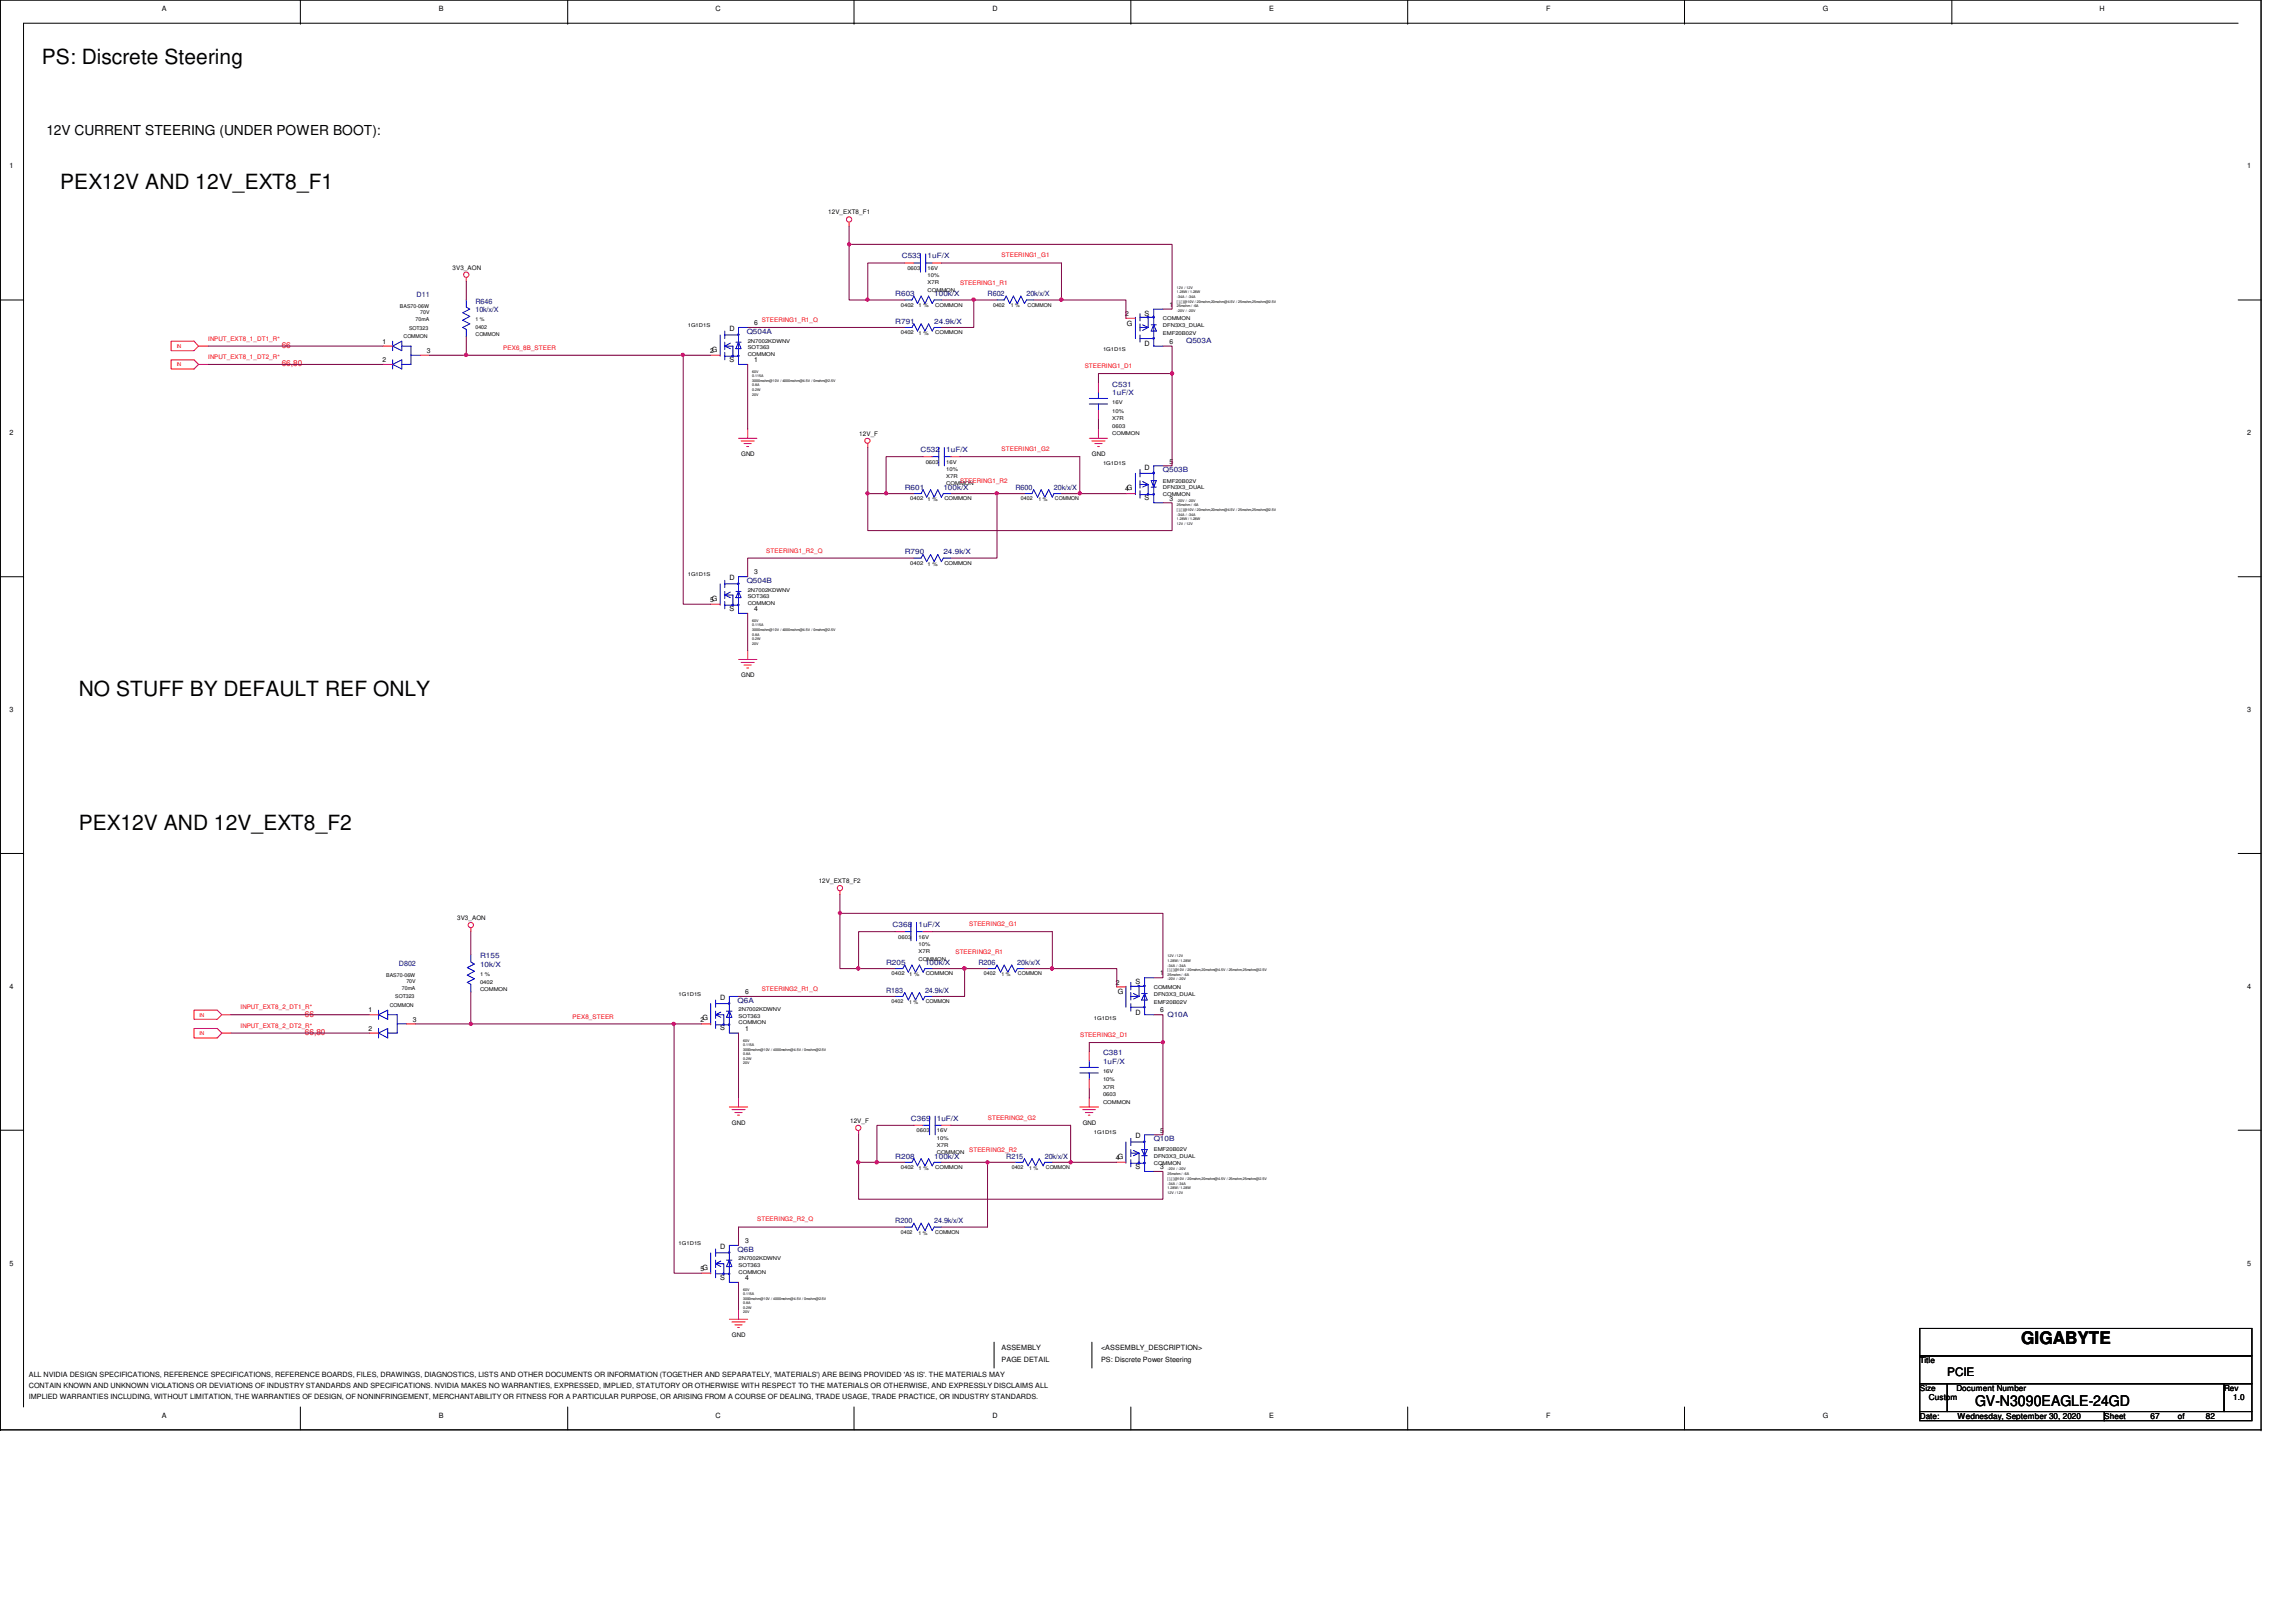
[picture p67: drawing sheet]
<svg xmlns="http://www.w3.org/2000/svg" width="297mm" height="210mm" viewBox="0 0 297 210" stroke-linecap="round" stroke-linejoin="round" font-family="sans-serif">
<defs><g id="words">
<g font-size="2.7">
<text x="5.4" y="8.3">PS: Discrete Steering</text>
<text x="7.8" y="24.4">PEX12V AND 12V_EXT8_F1</text>
<text x="10.2" y="90.1">NO STUFF BY DEFAULT REF ONLY</text>
<text x="10.2" y="107.4">PEX12V AND 12V_EXT8_F2</text>
</g>
<text font-size="2.2" x="261.5" y="174">GIGABYTE</text>
<text font-size="1.9" x="255.5" y="181.9">GV-N3090EAGLE-24GD</text>
<text font-size="1.8" x="6" y="17.5">12V CURRENT STEERING (UNDER POWER BOOT):</text>
<text font-size="1.5" x="251.9" y="178.1">PCIE</text>
<g font-size="1.1" fill="#f00">
<text x="36.4" y="47.4">66,80</text>
<text x="36.4" y="45">66</text>
<text x="39.5" y="131.6">66</text>
<text x="39.5" y="133.9">66,80</text>
</g>
<g font-size="1.1">
<text x="248.4" y="176.4">Title</text>
<text x="248.4" y="180">Size</text>
<text x="248.4" y="183.6">Date:</text>
<text x="249.6" y="181.2">Custom</text>
<text x="253.1" y="180">Document Number</text>
<text x="253.2" y="183.6">Wednesday, September 30, 2020</text>
<text x="272.2" y="183.6">Sheet</text>
<text x="278.2" y="183.6">67</text>
<text x="281.8" y="183.6">of</text>
<text x="285.4" y="183.6">82</text>
<text x="287.7" y="180">Rev</text>
<text x="288.9" y="181.2">1.0</text>
</g>
<g font-size=".9">
<text x="21" y="1.4">A</text>
<text x="56.8" y="1.4">B</text>
<text x="92.6" y="1.4">C</text>
<text x="128.4" y="1.4">D</text>
<text x="164.2" y="1.4">E</text>
<text x="200" y="1.4">F</text>
<text x="235.8" y="1.4">G</text>
<text x="271.6" y="1.4">H</text>
<text x="1.2" y="21.8">1</text>
<text x="290.7" y="21.8">1</text>
<text x="145.6" y="40.9">2</text>
<text x="148.1" y="40.9">S</text>
<text x="151.3" y="39.7">1</text>
<text x="49.5" y="44.5">1</text>
<text x="49.5" y="46.9">2</text>
<text x="55.2" y="45.7">3</text>
<text x="91.9" y="45.7">2G</text>
<text x="94.4" y="46.8">S</text>
<text x="94.4" y="42.9">D</text>
<text x="97.6" y="46.9">1</text>
<text x="97.6" y="42.1">6</text>
<text x="145.8" y="42.2">G</text>
<text x="148.1" y="44.8">D</text>
<text x="151.3" y="44.5">6</text>
<text x="1.2" y="56.3">2</text>
<text x="151.3" y="60">5</text>
<text x="290.7" y="56.3">2</text>
<text x="145.6" y="63.6">4G</text>
<text x="148.1" y="64.7">S</text>
<text x="148.1" y="60.8">D</text>
<text x="151.3" y="64.8">3</text>
<text x="91.9" y="77.9">5G</text>
<text x="94.4" y="75.1">D</text>
<text x="97.6" y="74.3">3</text>
<text x="94.4" y="79">S</text>
<text x="97.6" y="79.1">4</text>
<text x="1.2" y="92.2">3</text>
<text x="290.7" y="92.2">3</text>
<text x="1.2" y="128">4</text>
<text x="47.7" y="131">1</text>
<text x="93.2" y="129.4">D</text>
<text x="96.4" y="128.7">6</text>
<text x="144.4" y="127.4">2</text>
<text x="144.6" y="128.7">G</text>
<text x="146.9" y="127.4">S</text>
<text x="146.9" y="131.3">D</text>
<text x="150.1" y="126.2">1</text>
<text x="150.1" y="131">6</text>
<text x="290.7" y="128">4</text>
<text x="47.7" y="133.4">2</text>
<text x="53.4" y="132.2">3</text>
<text x="90.6" y="132.2">2G</text>
<text x="93.2" y="133.3">S</text>
<text x="96.4" y="133.4">1</text>
<text x="146.9" y="147.3">D</text>
<text x="150.1" y="146.6">5</text>
<text x="144.4" y="150.1">4G</text>
<text x="146.9" y="151.3">S</text>
<text x="150.1" y="151.3">3</text>
<text x="93.2" y="161.7">D</text>
<text x="96.4" y="160.9">3</text>
<text x="1.2" y="163.8">5</text>
<text x="90.6" y="164.5">5G</text>
<text x="93.2" y="165.6">S</text>
<text x="96.4" y="165.7">4</text>
<text x="290.7" y="163.8">5</text>
<text x="3.7" y="179.6">CONTAIN KNOWN AND UNKNOWN VIOLATIONS OR DEVIATIONS OF INDUSTRY STANDARDS AND SPECIFICATIONS. NVIDIA MAKES NO WARRANTIES, EXPRESSED, IMPLIED, STATUTORY OR OTHERWISE WITH RESPECT TO THE MATERIALS OR OTHERWISE, AND EXPRESSLY DISCLAIMS ALL</text>
<text x="3.7" y="178.1">ALL NVIDIA DESIGN SPECIFICATIONS, REFERENCE SPECIFICATIONS, REFERENCE BOARDS, FILES, DRAWINGS, DIAGNOSTICS, LISTS AND OTHER DOCUMENTS OR INFORMATION (TOGETHER AND SEPARATELY, 'MATERIALS') ARE BEING PROVIDED 'AS IS'. THE MATERIALS MAY</text>
<text x="129.6" y="176.3">PAGE DETAIL</text>
<text x="129.6" y="174.7">ASSEMBLY</text>
<text x="142.4" y="174.7">&lt;ASSEMBLY_DESCRIPTION&gt;</text>
<text x="142.4" y="176.2">PS: Discrete Power Steering</text>
<text x="3.7" y="181.1">IMPLIED WARRANTIES INCLUDING, WITHOUT LIMITATION, THE WARRANTIES OF DESIGN, OF NONINFRINGEMENT, MERCHANTABILITY OR FITNESS FOR A PARTICULAR PURPOSE, OR ARISING FROM A COURSE OF DEALING, TRADE USAGE, TRADE PRACTICE, OR INDUSTRY STANDARDS.</text>
<text x="21" y="183.5">A</text>
<text x="56.8" y="183.5">B</text>
<text x="92.6" y="183.5">C</text>
<text x="128.4" y="183.5">D</text>
<text x="164.2" y="183.5">E</text>
<text x="200" y="183.5">F</text>
<text x="235.8" y="183.5">G</text>
</g>
<g font-size=".9" fill="#00007f">
<text x="116.7" y="33.4">C533</text>
<text x="120" y="33.4">1uF/X</text>
<text x="53.9" y="38.4">D11</text>
<text x="61.5" y="39.3">R646</text>
<text x="61.5" y="40.3">10k/x/X</text>
<text x="115.8" y="41.9">R791</text>
<text x="115.8" y="38.3">R603</text>
<text x="120.9" y="41.9">24.9k/X</text>
<text x="120.9" y="38.3">100k/X</text>
<text x="127.8" y="38.3">R602</text>
<text x="132.8" y="38.3">20k/x/X</text>
<text x="96.6" y="43.2">Q504A</text>
<text x="153.5" y="44.4">Q503A</text>
<text x="143.9" y="50">C531</text>
<text x="143.9" y="51.1">1uF/X</text>
<text x="119.1" y="58.5">C532</text>
<text x="122.4" y="58.5">1uF/X</text>
<text x="117" y="63.4">R601</text>
<text x="122" y="63.4">100k/X</text>
<text x="131.4" y="63.4">R600</text>
<text x="136.4" y="63.4">20k/x/X</text>
<text x="150.4" y="61.1">Q503B</text>
<text x="117" y="71.8">R790</text>
<text x="122" y="71.8">24.9k/X</text>
<text x="96.6" y="75.5">Q504B</text>
<text x="115.5" y="120">C368</text>
<text x="118.8" y="120">1uF/X</text>
<text x="51.6" y="125">D802</text>
<text x="62.1" y="124">R155</text>
<text x="62.1" y="125.1">10k/X</text>
<text x="114.6" y="124.9">R205</text>
<text x="119.7" y="124.9">100k/X</text>
<text x="126.6" y="124.9">R206</text>
<text x="131.6" y="124.9">20k/x/X</text>
<text x="95.4" y="129.8">Q6A</text>
<text x="114.6" y="128.5">R183</text>
<text x="119.7" y="128.5">24.9k/X</text>
<text x="151" y="131.6">Q10A</text>
<text x="142.7" y="136.6">C381</text>
<text x="142.7" y="137.7">1uF/X</text>
<text x="115.8" y="149.9">R208</text>
<text x="117.9" y="145.1">C369</text>
<text x="120.9" y="149.9">100k/X</text>
<text x="121.2" y="145.1">1uF/X</text>
<text x="130.2" y="149.9">R215</text>
<text x="135.2" y="149.9">20k/x/X</text>
<text x="149.3" y="147.7">Q10B</text>
<text x="115.8" y="158.3">R200</text>
<text x="120.9" y="158.3">24.9k/x/X</text>
<text x="95.4" y="162">Q6B</text>
</g>
<g font-size=".8">
<text x="107.1" y="27.7">12V_EXT8_F1</text>
<text x="58.5" y="34.9">3V3_AON</text>
<text x="95.9" y="59">GND</text>
<text x="111.2" y="56.4">12V_F</text>
<text x="141.3" y="59">GND</text>
<text x="95.9" y="87.7">GND</text>
<text x="59.1" y="119.1">3V3_AON</text>
<text x="105.9" y="114.3">12V_EXT8_F2</text>
<text x="94.7" y="145.6">GND</text>
<text x="110" y="145.3">12V_F</text>
<text x="140.1" y="145.6">GND</text>
<text x="94.7" y="173">GND</text>
</g>
<g font-size=".8" fill="#f00">
<text x="129.6" y="33.3">STEERING1_G1</text>
<text x="98.5" y="41.7">STEERING1_R1_Q</text>
<text x="124.2" y="36.9">STEERING1_R1</text>
<text x="26.9" y="44.1">INPUT_EXT8_1_DT1_R*</text>
<text x="26.9" y="46.4">INPUT_EXT8_1_DT2_R*</text>
<text x="65.1" y="45.3">PEX6_8B_STEER</text>
<text x="140.3" y="47.6">STEERING1_D1</text>
<text x="129.6" y="58.4">STEERING1_G2</text>
<text x="124.2" y="62.6">STEERING1_R2</text>
<text x="99.1" y="71.5">STEERING1_R2_Q</text>
<text x="125.4" y="119.9">STEERING2_G1</text>
<text x="123.6" y="123.4">STEERING2_R1</text>
<text x="31.1" y="130.6">INPUT_EXT8_2_DT1_R*</text>
<text x="74.1" y="131.8">PEX8_STEER</text>
<text x="98.5" y="128.2">STEERING2_R1_Q</text>
<text x="31.1" y="133">INPUT_EXT8_2_DT2_R*</text>
<text x="139.7" y="134.2">STEERING2_D1</text>
<text x="125.4" y="149.1">STEERING2_R2</text>
<text x="127.8" y="144.9">STEERING2_G2</text>
<text x="98" y="158.1">STEERING2_R2_Q</text>
</g>
<g font-size=".7">
<text x="117.4" y="34.9">0603</text>
<text x="120" y="34.9">16V</text>
<text x="120" y="35.9">10%</text>
<text x="51.7" y="39.9">BAS70-06W</text>
<text x="53.8" y="41.6">70mA</text>
<text x="54.4" y="40.6">70V</text>
<text x="61.5" y="41.6">1 %</text>
<text x="116.5" y="39.7">0402</text>
<text x="118.8" y="39.8">1 %</text>
<text x="120" y="37.8">COMMON</text>
<text x="120" y="36.8">X7R</text>
<text x="121" y="39.7">COMMON</text>
<text x="128.5" y="39.7">0402</text>
<text x="130.8" y="39.8">1 %</text>
<text x="132.9" y="39.7">COMMON</text>
<text x="150.4" y="41.4">COMMON</text>
<text x="52.2" y="43.7">COMMON</text>
<text x="52.9" y="42.7">SOT323</text>
<text x="61.5" y="43.5">COMMON</text>
<text x="61.5" y="42.5">0402</text>
<text x="89" y="42.3">1G1D1S</text>
<text x="96.7" y="44.3">2N7002KDWNV</text>
<text x="96.7" y="46">COMMON</text>
<text x="96.7" y="45.2">SOT363</text>
<text x="116.5" y="43.3">0402</text>
<text x="118.8" y="43.4">1 %</text>
<text x="121" y="43.3">COMMON</text>
<text x="142.7" y="45.4">1G1D1S</text>
<text x="150.4" y="43.4">EMF20B02V</text>
<text x="150.4" y="42.3">DFN3X3_DUAL</text>
<text x="143.9" y="53.4">10%</text>
<text x="143.9" y="52.3">16V</text>
<text x="119.8" y="60">0603</text>
<text x="122.4" y="60">16V</text>
<text x="143.9" y="55.3">0603</text>
<text x="143.9" y="56.3">COMMON</text>
<text x="143.9" y="54.4">X7R</text>
<text x="117.8" y="64.7">0402</text>
<text x="120" y="64.9">1 %</text>
<text x="122.2" y="64.7">COMMON</text>
<text x="122.4" y="60.9">10%</text>
<text x="122.4" y="61.9">X7R</text>
<text x="122.4" y="62.8">COMMON</text>
<text x="132.1" y="64.7">0402</text>
<text x="134.4" y="64.9">1 %</text>
<text x="136.5" y="64.7">COMMON</text>
<text x="142.7" y="60.2">1G1D1S</text>
<text x="150.4" y="62.5">EMF20B02V</text>
<text x="150.4" y="63.3">DFN3X3_DUAL</text>
<text x="150.4" y="64.1">COMMON</text>
<text x="89" y="74.5">1G1D1S</text>
<text x="96.7" y="76.6">2N7002KDWNV</text>
<text x="96.7" y="77.4">SOT363</text>
<text x="117.8" y="73.1">0402</text>
<text x="120" y="73.2">1 %</text>
<text x="122.2" y="73.1">COMMON</text>
<text x="96.7" y="78.2">COMMON</text>
<text x="116.2" y="121.5">0603</text>
<text x="118.8" y="121.5">16V</text>
<text x="118.8" y="124.3">COMMON</text>
<text x="118.8" y="122.4">10%</text>
<text x="118.8" y="123.4">X7R</text>
<text x="50" y="126.4">BAS70-06W</text>
<text x="50.4" y="130.3">COMMON</text>
<text x="51.1" y="129.2">SOT323</text>
<text x="52" y="128.1">70mA</text>
<text x="52.6" y="127.2">70V</text>
<text x="62.1" y="127.3">0402</text>
<text x="62.1" y="126.3">1 %</text>
<text x="62.1" y="128.3">COMMON</text>
<text x="87.8" y="128.9">1G1D1S</text>
<text x="95.5" y="130.9">2N7002KDWNV</text>
<text x="95.5" y="131.7">SOT363</text>
<text x="115.4" y="126.2">0402</text>
<text x="115.4" y="129.8">0402</text>
<text x="117.6" y="126.3">1 %</text>
<text x="117.6" y="129.9">1 %</text>
<text x="119.8" y="126.2">COMMON</text>
<text x="119.8" y="129.8">COMMON</text>
<text x="127.3" y="126.2">0402</text>
<text x="129.6" y="126.3">1 %</text>
<text x="131.7" y="126.2">COMMON</text>
<text x="141.5" y="132">1G1D1S</text>
<text x="149.3" y="128.9">DFN3X3_DUAL</text>
<text x="149.3" y="129.9">EMF20B02V</text>
<text x="149.3" y="128">COMMON</text>
<text x="95.5" y="132.5">COMMON</text>
<text x="142.7" y="142.8">COMMON</text>
<text x="142.7" y="138.9">16V</text>
<text x="142.7" y="140">10%</text>
<text x="142.7" y="140.9">X7R</text>
<text x="142.7" y="141.9">0603</text>
<text x="118.6" y="146.5">0603</text>
<text x="121.2" y="149.4">COMMON</text>
<text x="121.2" y="146.5">16V</text>
<text x="121.2" y="147.5">10%</text>
<text x="121.2" y="148.4">X7R</text>
<text x="141.5" y="146.8">1G1D1S</text>
<text x="149.3" y="149">EMF20B02V</text>
<text x="149.3" y="149.9">DFN3X3_DUAL</text>
<text x="116.5" y="151.3">0402</text>
<text x="118.8" y="151.4">1 %</text>
<text x="121" y="151.3">COMMON</text>
<text x="130.9" y="151.3">0402</text>
<text x="133.1" y="151.4">1 %</text>
<text x="135.3" y="151.3">COMMON</text>
<text x="149.3" y="150.7">COMMON</text>
<text x="87.8" y="161.1">1G1D1S</text>
<text x="116.5" y="159.6">0402</text>
<text x="118.8" y="159.8">1 %</text>
<text x="121" y="159.6">COMMON</text>
<text x="95.5" y="164">SOT363</text>
<text x="95.5" y="163.1">2N7002KDWNV</text>
<text x="95.5" y="164.8">COMMON</text>
</g>
<g font-size=".7" fill="#f00">
<text x="22.9" y="47.4">IN</text>
<text x="22.9" y="45">IN</text>
<text x="25.8" y="131.6">IN</text>
<text x="25.8" y="134">IN</text>
</g>
<g font-size=".5">
<text x="152.3" y="39.2">[ ],[ ]@10V / 20mohm,20mohm@4.5V / 25mohm,25mohm@2.5V</text>
<text x="152.3" y="40.3">-20V / -20V</text>
<text x="152.3" y="37.9">1.28W / 1.28W</text>
<text x="152.3" y="38.6">-34A / -34A</text>
<text x="152.3" y="37.3">12V / 12V</text>
<text x="152.3" y="39.8">25mohm / -6A</text>
<text x="97.3" y="49.4">3000mohm@10V / 4000mohm@4.5V / 0mohm@2.5V</text>
<text x="97.3" y="50">0.8A</text>
<text x="97.3" y="50.6">0.2W</text>
<text x="97.3" y="48.8">0.115A</text>
<text x="97.3" y="51.2">20V</text>
<text x="97.3" y="48.2">60V</text>
<text x="152.3" y="65.5">25mohm / -6A</text>
<text x="152.3" y="64.9">-20V / -20V</text>
<text x="152.3" y="66.1">[ ],[ ]@10V / 20mohm,20mohm@4.5V / 25mohm,25mohm@2.5V</text>
<text x="152.3" y="66.7">-34A / -34A</text>
<text x="152.3" y="67.3">1.28W / 1.28W</text>
<text x="152.3" y="67.9">12V / 12V</text>
<text x="97.3" y="81.7">3000mohm@10V / 4000mohm@4.5V / 0mohm@2.5V</text>
<text x="97.3" y="80.4">60V</text>
<text x="97.3" y="81.1">0.115A</text>
<text x="97.3" y="82.3">0.8A</text>
<text x="97.3" y="82.8">0.2W</text>
<text x="97.3" y="83.4">20V</text>
<text x="151" y="123.9">12V / 12V</text>
<text x="151" y="125.7">[ ],[ ]@10V / 20mohm,20mohm@4.5V / 25mohm,25mohm@2.5V</text>
<text x="151" y="124.5">1.28W / 1.28W</text>
<text x="151" y="125.1">-34A / -34A</text>
<text x="151" y="126.3">25mohm / -6A</text>
<text x="151" y="126.9">-20V / -20V</text>
<text x="96.1" y="136">3000mohm@10V / 4000mohm@4.5V / 0mohm@2.5V</text>
<text x="96.1" y="137.8">20V</text>
<text x="96.1" y="136.6">0.8A</text>
<text x="96.1" y="137.2">0.2W</text>
<text x="96.1" y="135.4">0.115A</text>
<text x="96.1" y="134.8">60V</text>
<text x="151" y="152.7">[ ],[ ]@10V / 20mohm,20mohm@4.5V / 25mohm,25mohm@2.5V</text>
<text x="151" y="152.1">25mohm / -6A</text>
<text x="151" y="153.3">-34A / -34A</text>
<text x="151" y="153.9">1.28W / 1.28W</text>
<text x="151" y="154.5">12V / 12V</text>
<text x="151" y="151.5">-20V / -20V</text>
<text x="96.1" y="167.6">0.115A</text>
<text x="96.1" y="167">60V</text>
<text x="96.1" y="168.2">3000mohm@10V / 4000mohm@4.5V / 0mohm@2.5V</text>
<text x="96.1" y="168.8">0.8A</text>
<text x="96.1" y="169.4">0.2W</text>
<text x="96.1" y="170">20V</text>
</g>
</g></defs>
<g fill="none" stroke="#000" stroke-width=".13">
<path d="M0 0v185M0 0h292.5v185M0 0h.1M38.9 0v3M38.9 3h.1M73.4 3h.1M73.4 0v3M110.5 0v3M110.5 3h.1M146.3 3h.1M146.3 0v3M182.1 3h.1"/>
<path d="M182.1 0v3M217.9 3h.1M217.9 0v3M252.5 0v3M252.5 3h.1M289.6 3h-286.6v179.1M0 38.8h3M3 38.8h.1M289.6 38.8h2.9M0 74.6h3M3 74.6h.1M289.6 74.6h2.9"/>
<path d="M0 110.4h3M3 110.4h.1M289.6 110.4h2.9M0 146.3h3M3 146.3h.1M289.6 146.3h2.9M128.6 173.7v3.3M141.3 173.7v3.3M248.4 171.9h42.9v3.6h-42.9zM248.4 175.5h42.9v3.6h-42.9zM248.4 179.1h3.5v3.6h-3.5zM251.9 179.1h35.8v3.6h-35.8z"/>
<path d="M287.7 179.1h3.6v3.6h-3.6zM0 185h292.5M0 185h.1M38.9 182.1v2.9M73.4 182.1v2.9M110.5 182.1v2.9M146.3 182.1v2.9M182.1 182.1v2.9M217.9 182.1v2.9M248.4 182.7h23.8v1.2h-23.8zM272.2 182.7h19.1v1.2h-19.1zM292.5 185h.1"/>
</g>
<g fill="none" stroke="#f00" stroke-width=".13">
<path d="M60.3 35.9v.5M60.3 38.8h.1M109.9 28.8v.5M117 38.8h.1M117 34h1.2M120.6 34h1.2M121.8 38.8h.1M129 38.8h.1M133.7 38.8h.1M25.7 47.2l-.6-.6h-3v1.2h3l.6-.6h1.2M25.7 44.8l-.6-.6h-3v1.2h3l.6-.6h1.2M49.6 44.8h1.2"/>
<path d="M49.6 47.2h1.2M54.4 46h1.1M60.3 43.6h.1M91.9 46h1.3M95.5 56.7h2.4M95.9 57.1h1.7M96.3 57.4h.9M96.6 57.8h.3M96.7 55.5v1.2M96.7 47.2h.1M96.7 42.4h.1M112.3 57.4v.5"/>
<path d="M117 42.4h.1M119.4 59.1h1.2M121.8 42.4h.1M123 59.1h1.2M140.9 56.7h2.4M141.3 57.1h1.7M141.6 57.4h1M142 57.8h.2M142.1 55.5v1.2M142.1 49.5v1.3M142.1 53.1v1.2M145.7 41.2h1.2"/>
<path d="M150.4 40h.1M150.4 44.8h.1M91.9 78.2h1.3M96.7 79.4h.1M96.7 74.6h.1M118.2 72.2h.1M118.2 63.9h.1M123 72.2h.1M123 63.9h.1M132.5 63.9h.1M137.3 63.9h.1M145.7 63.9h1.2"/>
<path d="M150.4 65.1h.1M150.4 60.3h.1M95.5 85.3h2.4M95.9 85.7h1.7M96.3 86.1h.9M96.6 86.4h.3M96.7 84.2v1.1M108.7 115.3v.5M28.7 133.7l-.6-.6h-3v1.2h3l.6-.6h1.2M28.7 131.3l-.6-.6h-3v1.2h3l.6-.6h1.2M47.8 131.3h1.2M47.8 133.7h1.2"/>
<path d="M52.6 132.5h1.2M60.9 120.1v.5M60.9 123.6h.1M60.9 128.4h.1M90.8 132.5h1.1M95.5 133.7h.1M95.5 128.9h.1M115.8 120.6h1.2M115.8 128.9h.1M115.8 125.3h.1M119.4 120.6h1.2M120.6 128.9h.1"/>
<path d="M120.6 125.3h.1M127.8 125.3h.1M132.5 125.3h.1M140.9 136.1v1.2M140.9 139.7v1.2M144.5 127.7h1.2M149.3 126.5h.1M149.3 131.3h.1M94.4 143.3h2.3M94.7 143.6h1.7M95.1 144h.9M95.4 144.3h.3"/>
<path d="M95.5 142.1v1.2M111.1 146.3v.6M117 158.8h.1M117 150.4h.1M118.2 145.6h1.2M121.8 158.8h.1M121.8 150.4h.1M121.8 145.6h1.2M131.4 150.4h.1M136.1 150.4h.1M139.7 143.3h2.4M140.1 143.6h1.6"/>
<path d="M140.4 144h1M140.8 144.3h.2M140.9 142.1v1.2M144.5 150.4h1.2M149.3 151.6h.1M149.3 146.9h.1M90.8 164.8h1.1M94.4 170.7h2.3M94.7 171.1h1.7M95.1 171.4h.9M95.4 171.8h.3M95.5 169.5v1.2"/>
<path d="M95.5 165.9h.1M95.5 161.2h.1"/>
<circle cx="60.3" cy="35.6" r=".34"/>
<circle cx="109.8" cy="28.4" r=".34"/>
<circle cx="112.2" cy="57" r=".33"/>
<circle cx="60.9" cy="119.7" r=".34"/>
<circle cx="108.7" cy="114.9" r=".34"/>
<circle cx="111" cy="146" r=".34"/>
</g>
<g fill="none" stroke="#00f" stroke-width=".13">
<path d="M60.3 38.8v1l.5 .2-.9 .5 .9 .4-.9 .5 .9 .5-.9 .5 .4 .2v1M117 38.8h1l.2-.5 .5 1 .5-1 .5 1 .4-1 .5 1 .3-.5h.9M118.2 34h.9M119.1 32.9v2.3M119.8 34h.8M119.8 32.9v2.3M129 38.8h.9l.3-.5 .4 1 .5-1 .5 1 .5-1 .4 1 .3-.5h.9M50.8 44.2v1.2M50.8 44.8l1.2-.6v1.2zM50.8 46.6v1.2M50.8 47.2l1.2-.6v1.2zM52 44.8h1.2v2.4h-1.2"/>
<path d="M53.2 46h1.2M93.2 46h.1M93.2 43.3v2.8M93.8 43.3h1.7M93.8 46.1h1.7M93.8 45.6v1M93.8 44.3v1M93.8 42.8v1M93.8 44.8l.7 .3M93.8 44.8h1v1.3M94.5 44.4l-.7 .4M94.7 46l.2 .1h-.1z"/>
<path d="M95.2 44.3h.7M95.4 43.2l.2 .1-.1 .1zM95.4 46l.2 .1h-.1zM95.5 44.3l.4 .8h-.7zM96.7 42.4h-1.2v4.8h1.2M117 42.4h1l.2-.5 .5 .9 .5-.9 .5 .9 .4-.9 .5 .9 .3-.4h.9M120.6 59.1h.9M121.5 57.9v2.4M122.2 59.1h.8M122.2 57.9v2.4M140.9 51.6h2.4M140.9 52.3h2.4"/>
<path d="M142.1 52.3v.8M142.1 50.8v.8M146.9 41.2h.1M146.9 41.1v2.7M147.5 43.8h1.8M147.5 41.9v.9M147.5 43.3v1M147.5 40.6v.9M147.5 42.4h1M147.5 41.1h1.8M147.8 42l.7 .4M148.4 41h.2v.1h-.2z"/>
<path d="M148.5 42.4l-.7 .4M148.5 41.1v1.3M148.9 42h.7M149.2 43.7h.1v.2h-.1zM149.2 41h.1v.1h-.1zM149.3 42l.3 .8h-.7zM150.4 40h-1.1v4.8h1.1M93.2 78.2h.1M93.2 75.6v2.7M93.8 75.6h1.7M93.8 78.3h1.7M93.8 77.9v.9"/>
<path d="M93.8 76.5v1M93.8 75.1v.9M93.8 77l.7 .3M93.8 77h1v1.3M94.5 76.6l-.7 .4M94.7 78.2h.2v.2h-.2zM95.2 76.5h.7M95.4 75.5h.2v.1h-.2zM95.4 78.2h.2v.2h-.2zM95.5 76.5l.4 .8h-.7zM96.7 74.6h-1.2v4.8h1.2M118.2 72.2h1l.2-.4 .5 .9 .5-.9 .5 .9 .4-.9 .5 .9 .2-.5h1"/>
<path d="M118.2 63.9h1l.2-.5 .5 .9 .5-.9 .5 .9 .4-.9 .5 .9 .2-.4h1M132.5 63.9h1l.2-.5 .5 .9 .5-.9 .5 .9 .5-.9 .4 .9 .3-.4h.9M146.9 63.9h.1M146.9 61.3v2.7M147.5 61.3h1.8M147.5 62.2v1M147.5 60.7v1M147.5 63.5v1M147.5 62.7h1M147.5 64h1.8M147.8 62.3l.7 .4M148.4 63.9l.2 .1-.1 .1z"/>
<path d="M148.5 62.7l-.7 .3M148.5 62.7v1.3M148.9 62.2h.7l-.3 .8zM148.9 63h.7M149.2 61.1l.1 .1-.1 .1zM149.2 63.9l.1 .1-.1 .1zM150.4 60.3h-1.1v4.8h1.1M117.9 119.4v2.4M118.6 119.4v2.4M49 130.7v1.2M49 131.3l1.2-.6v1.2zM49 133.1v1.2"/>
<path d="M49 133.7l1.2-.6v1.2zM50.2 131.3h1.2v2.4h-1.2M51.4 132.5h1.2M60.9 123.6v.9l.5 .3-1 .4 1 .5-1 .5 1 .5-1 .4 .5 .3v1M91.9 132.5h.1M91.9 129.9v2.7M92.6 129.9h1.8M92.6 132.6h1.8M92.6 132.2v.9M92.6 130.9v.9M92.6 129.4v.9M92.6 131.3l.7 .4"/>
<path d="M92.6 131.3h1v1.3M93.3 131l-.7 .3M93.5 132.5h.2v.2h-.2zM94 130.9h.7M94.3 129.8h.1v.1h-.1zM94.3 132.5h.1v.2h-.1zM94.4 130.9l.3 .8h-.7zM95.5 128.9h-1.1v4.8h1.1M115.8 128.9h1l.2-.5 .5 1 .5-1 .4 1 .6-1 .4 1 .3-.5h.9M115.8 125.3h1l.2-.4 .5 .9 .5-.9 .4 .9 .6-.9 .4 .9 .3-.5h.9M117 120.6h.9M118.6 120.6h.8"/>
<path d="M127.8 125.3h.9l.3-.4 .5 .9 .4-.9 .5 .9 .5-.9 .5 .9 .2-.5h.9M139.7 138.1h2.4M139.7 138.9h2.4M140.9 138.9v.8M140.9 137.3v.8M145.7 127.7h.1M145.7 127.6v2.7M146.3 130.3h1.8M146.3 128.4v1M146.3 129.9v1M146.3 127.1v1M146.3 128.9h1.1"/>
<path d="M146.3 127.6h1.8M146.6 128.6l.8 .3M147.3 127.5l.1 .1-.1 .1zM147.4 128.9l-.8 .4M147.4 127.6v1.3M147.7 128.6h.7M148 130.3h.2l-.2 .1zM148 127.5l.2 .1-.2 .1zM148.1 128.6l.3 .8h-.7zM149.3 126.5h-1.2v4.8h1.2M117 158.8h1l.2-.5 .5 1 .5-1 .5 1 .4-1 .5 1 .3-.5h.9M117 150.4h1l.2-.5 .5 1 .5-1 .5 1 .4-1 .5 1 .3-.5h.9"/>
<path d="M119.4 145.6h.9M120.3 144.4v2.5M121 145.6h.8M121 144.4v2.5M131.4 150.4h.9l.2-.5 .5 1 .5-1 .5 1 .4-1 .6 1 .2-.5h.9M145.7 150.4h.1M145.7 147.8v2.7M146.3 147.8h1.8M146.3 148.8v.9M146.3 147.3v1M146.3 150.1v.9M146.3 149.2h1.1"/>
<path d="M146.3 150.5h1.8M146.6 148.9l.8 .3M147.3 150.4h.1v.2h-.1zM147.4 149.2l-.8 .4M147.4 149.2v1.3M147.7 149.6h.7M147.7 148.8h.7l-.3 .8zM148 147.7h.1v.1h-.1zM148 150.4h.1v.2h-.1zM149.3 146.9h-1.2v4.7h1.2M91.9 164.8h.1M91.9 162.1v2.7"/>
<path d="M92.6 162.1h1.8M92.6 164.8h1.8M92.6 164.4v1M92.6 163.1v.9M92.6 161.6v1M92.6 163.5l.7 .4M92.6 163.5h1v1.3M93.3 163.2l-.7 .3M93.5 164.8h.2l-.1 .1zM94 163.1h.7M94.3 162l.1 .1-.1 .1zM94.3 164.8h.1l-.1 .1z"/>
<path d="M94.4 163.1l.3 .8h-.7zM95.5 161.2h-1.1v4.7h1.1"/>
</g>
<path d="M109.9 29.3v9.5h2.4" fill="none" stroke="#7f0040" stroke-width=".13"/>
<path d="M112.1 38.6h.3v.2v.1l-.2 .1-.1-.1z" fill-rule="evenodd" fill="#f0f"/>
<path d="M112.1 38.6h.3v.2v.1l-.2 .1-.1-.1z" fill="none" stroke="#f0f" stroke-width=".13"/>
<path d="M109.9 31.6h41.7v8.4h-1.2M117 34h-4.7v4.8h4.7" fill="none" stroke="#7f0040" stroke-width=".13"/>
<path d="M109.7 31.5h.3l.1 .1-.1 .2h-.1h-.2z" fill-rule="evenodd" fill="#f0f"/>
<path d="M109.7 31.5h.3l.1 .1-.1 .2h-.1h-.2z" fill="none" stroke="#f0f" stroke-width=".13"/>
<path d="M108.7 115.8v9.5h2.4" fill="none" stroke="#7f0040" stroke-width=".13"/>
<path d="M110.9 125.2h.3v.1v.2l-.2 .1-.1-.1z" fill-rule="evenodd" fill="#f0f"/>
<path d="M110.9 125.2h.3v.1v.2l-.2 .1-.1-.1z" fill="none" stroke="#f0f" stroke-width=".13"/>
<path d="M108.7 118.2h41.7v8.3h-1.1M115.8 120.6h-4.7v4.7h4.7" fill="none" stroke="#7f0040" stroke-width=".13"/>
<path d="M108.5 118h.3l.1 .2-.1 .1-.1 .1-.2-.1z" fill-rule="evenodd" fill="#f0f"/>
<path d="M108.5 118h.3l.1 .2-.1 .1-.1 .1-.2-.1z" fill="none" stroke="#f0f" stroke-width=".13"/>
<path d="M111.1 150.4v4.8h39.3v-3.6h-1.1" fill="none" stroke="#7f0040" stroke-width=".13"/>
<path d="M110.9 150.3h.3v.1v.1l-.2 .1-.1-.1z" fill-rule="evenodd" fill="#f0f"/>
<path d="M110.9 150.3h.3v.1v.1l-.2 .1-.1-.1z" fill="none" stroke="#f0f" stroke-width=".13"/>
<path d="M112.3 57.9v10.8h39.3v-3.6h-1.2M111.1 146.9v3.5" fill="none" stroke="#7f0040" stroke-width=".13"/>
<path d="M112.1 63.7h.3v.1v.2l-.2 .1-.1-.1z" fill-rule="evenodd" fill="#f0f"/>
<path d="M112.1 63.7h.3v.1v.2l-.2 .1-.1-.1z" fill="none" stroke="#f0f" stroke-width=".13"/>
<path d="M118.2 145.6h-4.8v4.8h-2.3" fill="none" stroke="#7f0040" stroke-width=".13"/>
<path d="M113.3 150.3h.3l.1 .1-.1 .1-.2 .1-.1-.1z" fill-rule="evenodd" fill="#f0f"/>
<path d="M113.3 150.3h.3l.1 .1-.1 .1-.2 .1-.1-.1z" fill="none" stroke="#f0f" stroke-width=".13"/>
<path d="M119.4 59.1h-4.8v4.8" fill="none" stroke="#7f0040" stroke-width=".13"/>
<path d="M114.5 63.7h.3v.1v.2l-.2 .1-.1-.1z" fill-rule="evenodd" fill="#f0f"/>
<path d="M114.5 63.7h.3v.1v.2l-.2 .1-.1-.1z" fill="none" stroke="#f0f" stroke-width=".13"/>
<g fill="none" stroke="#7f0040" stroke-width=".13">
<path d="M60.3 36.4v2.4M26.9 44.8h22.7M26.9 47.2h22.7M55.5 46h32.9M96.7 47.2v8.3M142.1 54.3v1.2M96.7 79.4v4.8M112.3 63.9h5.9M29.9 131.3h17.9M29.9 133.7h17.9M60.9 120.6v3M95.5 133.7v8.4"/>
<path d="M113.4 150.4h3.6M140.9 140.9v1.2M95.5 165.9v3.6"/>
</g>
<path d="M60.1 45.8h.4v.1v.2h-.2h-.2z" fill-rule="evenodd" fill="#f0f"/>
<path d="M60.1 45.8h.4v.1v.2h-.2h-.2z" fill="none" stroke="#f0f" stroke-width=".13"/>
<path d="M88.2 45.8h.3l.1 .1-.1 .2h-.2h-.1z" fill-rule="evenodd" fill="#f0f"/>
<path d="M88.2 45.8h.3l.1 .1-.1 .2h-.2h-.1z" fill="none" stroke="#f0f" stroke-width=".13"/>
<path d="M60.3 43.6v2.4M91.9 46h-3.5v32.2h3.5M53.8 132.5h33.4" fill="none" stroke="#7f0040" stroke-width=".13"/>
<path d="M60.8 132.3h.3v.2v.1l-.2 .1-.1-.1z" fill-rule="evenodd" fill="#f0f"/>
<path d="M60.8 132.3h.3v.2v.1l-.2 .1-.1-.1z" fill="none" stroke="#f0f" stroke-width=".13"/>
<path d="M87 132.3h.3l.1 .2-.1 .1-.1 .1-.2-.1z" fill-rule="evenodd" fill="#f0f"/>
<path d="M87 132.3h.3l.1 .2-.1 .1-.1 .1-.2-.1z" fill="none" stroke="#f0f" stroke-width=".13"/>
<path d="M151.6 48.3h-9.5v1.2M60.9 128.4v4.1M90.8 132.5h-3.6v32.3h3.6" fill="none" stroke="#7f0040" stroke-width=".13"/>
<path d="M151.5 48.1h.3v.2v.2l-.2 .1-.1-.1z" fill-rule="evenodd" fill="#f0f"/>
<path d="M151.5 48.1h.3v.2v.2l-.2 .1-.1-.1z" fill="none" stroke="#f0f" stroke-width=".13"/>
<path d="M121.8 34h15.5v4.8M150.4 44.8h1.2v3.5v12h-1.2" fill="none" stroke="#7f0040" stroke-width=".13"/>
<path d="M137.1 38.6h.4v.2v.1l-.2 .1-.2-.1z" fill-rule="evenodd" fill="#f0f"/>
<path d="M137.1 38.6h.4v.2v.1l-.2 .1-.2-.1z" fill="none" stroke="#f0f" stroke-width=".13"/>
<path d="M133.7 38.8h12v2.4M124.2 59.1h15.5v4.8h-2.4M139.7 63.9h6" fill="none" stroke="#7f0040" stroke-width=".13"/>
<path d="M139.5 63.7h.3l.1 .1-.1 .2-.1 .1-.2-.1z" fill-rule="evenodd" fill="#f0f"/>
<path d="M139.5 63.7h.3l.1 .1-.1 .2-.1 .1-.2-.1z" fill="none" stroke="#f0f" stroke-width=".13"/>
<path d="M121.8 38.8h4.2v3.6h-4.2M126 38.8h3" fill="none" stroke="#7f0040" stroke-width=".13"/>
<path d="M125.8 38.6h.3l.1 .2-.1 .1-.2 .1-.1-.1z" fill-rule="evenodd" fill="#f0f"/>
<path d="M125.8 38.6h.3l.1 .2-.1 .1-.2 .1-.1-.1z" fill="none" stroke="#f0f" stroke-width=".13"/>
<path d="M96.7 42.4h20.3M129 63.9v8.3h-6" fill="none" stroke="#7f0040" stroke-width=".13"/>
<path d="M128.8 63.7h.3l.1 .1-.1 .2-.2 .1-.1-.1z" fill-rule="evenodd" fill="#f0f"/>
<path d="M128.8 63.7h.3l.1 .1-.1 .2-.2 .1-.1-.1z" fill="none" stroke="#f0f" stroke-width=".13"/>
<path d="M118.2 72.2h-21.5v2.4M123 63.9h9.5M150.4 134.9h-9.5v1.2" fill="none" stroke="#7f0040" stroke-width=".13"/>
<path d="M150.3 134.7h.3l.1 .2-.1 .1-.2 .1-.1-.1z" fill-rule="evenodd" fill="#f0f"/>
<path d="M150.3 134.7h.3l.1 .2-.1 .1-.2 .1-.1-.1z" fill="none" stroke="#f0f" stroke-width=".13"/>
<path d="M120.6 120.6h15.5v4.7h-3.6M149.3 131.3h1.1v15.6h-1.1" fill="none" stroke="#7f0040" stroke-width=".13"/>
<path d="M135.9 125.2h.3l.1 .1-.1 .2-.1 .1-.2-.1z" fill-rule="evenodd" fill="#f0f"/>
<path d="M135.9 125.2h.3l.1 .1-.1 .2-.1 .1-.2-.1z" fill="none" stroke="#f0f" stroke-width=".13"/>
<path d="M136.1 125.3h8.4v2.4M123 145.6h15.5v4.8" fill="none" stroke="#7f0040" stroke-width=".13"/>
<path d="M138.4 150.3h.2l.1 .1-.1 .1-.1 .1-.1-.1z" fill-rule="evenodd" fill="#f0f"/>
<path d="M138.4 150.3h.2l.1 .1-.1 .1-.1 .1-.1-.1z" fill="none" stroke="#f0f" stroke-width=".13"/>
<path d="M124.8 125.3v3.6h-4.2M136.1 150.4h8.4" fill="none" stroke="#7f0040" stroke-width=".13"/>
<path d="M124.6 125.2h.3l.1 .1-.1 .2-.1 .1-.2-.1z" fill-rule="evenodd" fill="#f0f"/>
<path d="M124.6 125.2h.3l.1 .1-.1 .2-.1 .1-.2-.1z" fill="none" stroke="#f0f" stroke-width=".13"/>
<path d="M95.5 128.9h20.3M120.6 125.3h7.2M121.8 150.4h6v8.4h-6M127.8 150.4h3.6" fill="none" stroke="#7f0040" stroke-width=".13"/>
<path d="M127.6 150.3h.3l.1 .1-.1 .1-.1 .1-.2-.1z" fill-rule="evenodd" fill="#f0f"/>
<path d="M127.6 150.3h.3l.1 .1-.1 .1-.1 .1-.2-.1z" fill="none" stroke="#f0f" stroke-width=".13"/>
<path d="M117 158.8h-21.5v2.4" fill="none" stroke="#7f0040" stroke-width=".13"/>
<path d="M112.1 38.6h.3v.2v.1l-.2 .1-.1-.1z" fill-rule="evenodd" fill="#f0f"/>
<path d="M112.1 38.6h.3v.2v.1l-.2 .1-.1-.1z" fill="none" stroke="#f0f" stroke-width=".13"/>
<path d="M109.7 31.5h.3l.1 .1-.1 .2h-.1h-.2z" fill-rule="evenodd" fill="#f0f"/>
<path d="M109.7 31.5h.3l.1 .1-.1 .2h-.1h-.2z" fill="none" stroke="#f0f" stroke-width=".13"/>
<path d="M110.9 125.2h.3v.1v.2l-.2 .1-.1-.1z" fill-rule="evenodd" fill="#f0f"/>
<path d="M110.9 125.2h.3v.1v.2l-.2 .1-.1-.1z" fill="none" stroke="#f0f" stroke-width=".13"/>
<path d="M108.5 118h.3l.1 .2-.1 .1-.1 .1-.2-.1z" fill-rule="evenodd" fill="#f0f"/>
<path d="M108.5 118h.3l.1 .2-.1 .1-.1 .1-.2-.1z" fill="none" stroke="#f0f" stroke-width=".13"/>
<path d="M110.9 150.3h.3v.1v.1l-.2 .1-.1-.1z" fill-rule="evenodd" fill="#f0f"/>
<path d="M110.9 150.3h.3v.1v.1l-.2 .1-.1-.1z" fill="none" stroke="#f0f" stroke-width=".13"/>
<path d="M112.1 63.7h.3v.1v.2l-.2 .1-.1-.1z" fill-rule="evenodd" fill="#f0f"/>
<path d="M112.1 63.7h.3v.1v.2l-.2 .1-.1-.1z" fill="none" stroke="#f0f" stroke-width=".13"/>
<path d="M113.3 150.3h.3l.1 .1-.1 .1-.2 .1-.1-.1z" fill-rule="evenodd" fill="#f0f"/>
<path d="M113.3 150.3h.3l.1 .1-.1 .1-.2 .1-.1-.1z" fill="none" stroke="#f0f" stroke-width=".13"/>
<path d="M114.5 63.7h.3v.1v.2l-.2 .1-.1-.1z" fill-rule="evenodd" fill="#f0f"/>
<path d="M114.5 63.7h.3v.1v.2l-.2 .1-.1-.1z" fill="none" stroke="#f0f" stroke-width=".13"/>
<path d="M60.1 45.8h.4v.1v.2h-.2h-.2z" fill-rule="evenodd" fill="#f0f"/>
<path d="M60.1 45.8h.4v.1v.2h-.2h-.2z" fill="none" stroke="#f0f" stroke-width=".13"/>
<path d="M88.2 45.8h.3l.1 .1-.1 .2h-.2h-.1z" fill-rule="evenodd" fill="#f0f"/>
<path d="M88.2 45.8h.3l.1 .1-.1 .2h-.2h-.1z" fill="none" stroke="#f0f" stroke-width=".13"/>
<path d="M60.8 132.3h.3v.2v.1l-.2 .1-.1-.1z" fill-rule="evenodd" fill="#f0f"/>
<path d="M60.8 132.3h.3v.2v.1l-.2 .1-.1-.1z" fill="none" stroke="#f0f" stroke-width=".13"/>
<path d="M87 132.3h.3l.1 .2-.1 .1-.1 .1-.2-.1z" fill-rule="evenodd" fill="#f0f"/>
<path d="M87 132.3h.3l.1 .2-.1 .1-.1 .1-.2-.1z" fill="none" stroke="#f0f" stroke-width=".13"/>
<path d="M151.5 48.1h.3v.2v.2l-.2 .1-.1-.1z" fill-rule="evenodd" fill="#f0f"/>
<path d="M151.5 48.1h.3v.2v.2l-.2 .1-.1-.1z" fill="none" stroke="#f0f" stroke-width=".13"/>
<path d="M137.1 38.6h.4v.2v.1l-.2 .1-.2-.1z" fill-rule="evenodd" fill="#f0f"/>
<path d="M137.1 38.6h.4v.2v.1l-.2 .1-.2-.1z" fill="none" stroke="#f0f" stroke-width=".13"/>
<path d="M139.5 63.7h.3l.1 .1-.1 .2-.1 .1-.2-.1z" fill-rule="evenodd" fill="#f0f"/>
<path d="M139.5 63.7h.3l.1 .1-.1 .2-.1 .1-.2-.1z" fill="none" stroke="#f0f" stroke-width=".13"/>
<path d="M125.8 38.6h.3l.1 .2-.1 .1-.2 .1-.1-.1z" fill-rule="evenodd" fill="#f0f"/>
<path d="M125.8 38.6h.3l.1 .2-.1 .1-.2 .1-.1-.1z" fill="none" stroke="#f0f" stroke-width=".13"/>
<path d="M128.8 63.7h.3l.1 .1-.1 .2-.2 .1-.1-.1z" fill-rule="evenodd" fill="#f0f"/>
<path d="M128.8 63.7h.3l.1 .1-.1 .2-.2 .1-.1-.1z" fill="none" stroke="#f0f" stroke-width=".13"/>
<path d="M150.3 134.7h.3l.1 .2-.1 .1-.2 .1-.1-.1z" fill-rule="evenodd" fill="#f0f"/>
<path d="M150.3 134.7h.3l.1 .2-.1 .1-.2 .1-.1-.1z" fill="none" stroke="#f0f" stroke-width=".13"/>
<path d="M135.9 125.2h.3l.1 .1-.1 .2-.1 .1-.2-.1z" fill-rule="evenodd" fill="#f0f"/>
<path d="M135.9 125.2h.3l.1 .1-.1 .2-.1 .1-.2-.1z" fill="none" stroke="#f0f" stroke-width=".13"/>
<path d="M138.4 150.3h.2l.1 .1-.1 .1-.1 .1-.1-.1z" fill-rule="evenodd" fill="#f0f"/>
<path d="M138.4 150.3h.2l.1 .1-.1 .1-.1 .1-.1-.1z" fill="none" stroke="#f0f" stroke-width=".13"/>
<path d="M124.6 125.2h.3l.1 .1-.1 .2-.1 .1-.2-.1z" fill-rule="evenodd" fill="#f0f"/>
<path d="M124.6 125.2h.3l.1 .1-.1 .2-.1 .1-.2-.1z" fill="none" stroke="#f0f" stroke-width=".13"/>
<path d="M127.6 150.3h.3l.1 .1-.1 .1-.1 .1-.2-.1z" fill-rule="evenodd" fill="#f0f"/>
<path d="M127.6 150.3h.3l.1 .1-.1 .1-.1 .1-.2-.1z" fill="none" stroke="#f0f" stroke-width=".13"/>
<use href="#words"/>
</svg>
